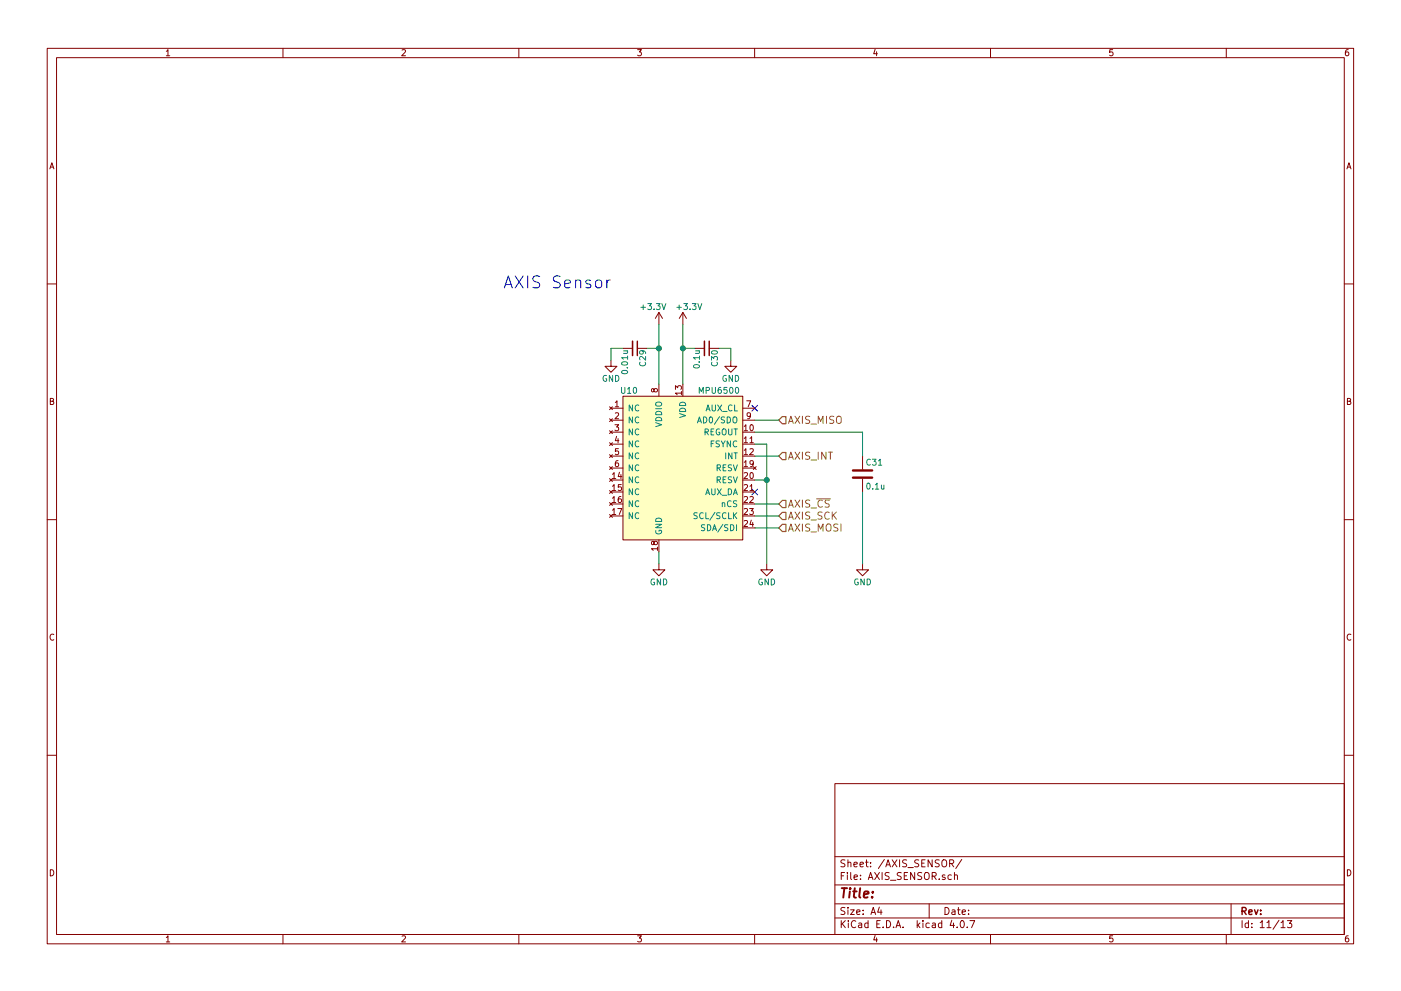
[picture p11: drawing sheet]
<svg xmlns="http://www.w3.org/2000/svg" width="297mm" height="210mm" viewBox="0 0 297 210" stroke-linecap="round" stroke-linejoin="round" font-family="sans-serif">
<g fill="none" stroke="#840000" stroke-width=".21">
<path d="M10 10.3h277v189.9h-277zM12 12.2h273v186.1h-273zM35.3 10.9l.3-.4v1.3M35.3 11.8h.7M60 10.3v1.9M85.2 10.6l.5-.1 .3 .4-.8 .9h.8M110 10.3v1.9M135.2 10.5h.8l-.4 .5 .3 .1 .1 .2-.1 .4-.2 .1-.5-.1M160 10.3v1.9M185.5 10.5l-.3 .9h.8M185.9 11v.8M210 10.3v1.9"/>
<path d="M235.9 10.5h-.6v.6h.6l.1 .5-.3 .2-.4-.1M260 10.3v1.9M285.9 10.5l-.4 .1-.2 .2-.1 .8 .3 .2 .4-.1 .1-.4-.1-.2-.4-.1-.3 .3M10.6 35.8l.4-1.3 .4 1.3M10.7 35.5h.6M285.6 35.8l.4-1.3 .4 1.3M285.7 35.5h.6M10 60.2h2M129.5 76.4v1.3h1.3l-1.3 1.3-1.2-1.3h1.2M132.1 73.9h2M135.1 73.9h2.1M139.7 66.3v2.5"/>
<path d="M139.7 66.3l-.8 1.3M139.7 66.3l.8 1.3M144.8 66.3l-.8 1.3M144.8 66.3v2.5M144.8 66.3l.7 1.3M147.3 73.9h2.1M150.4 73.9h2M154.9 76.4v1.3h1.3l-1.3 1.3-1.2-1.3h1.2M285 60.2h2M10.7 85.1h.5l.1-.5-.6-.1v1.3h.5l.2-.4-.3-.3M129.2 86.3l.6 .6M129.2 88.8l.6 .7"/>
<path d="M129.2 91.4l.6 .6M129.2 93.9l.6 .6M129.2 96.5l.6 .6M129.2 99l.6 .6M129.5 86.6h2.6M129.5 89.1h2.6M129.5 91.7h2.6M129.5 94.2h2.6M129.5 96.8h2.6M129.5 99.3h2.6M129.8 86.3l-.6 .6M129.8 88.8l-.6 .7"/>
<path d="M129.8 91.4l-.6 .6M129.8 93.9l-.6 .6M129.8 96.5l-.6 .6M129.8 99l-.6 .6M130.4 90.1h.8l-.5 .5 .4 .1v.6l-.2 .1-.5-.1M130.5 85.4l.3-.4v1.3M130.5 87.7l.4-.1 .3 .3-.8 .9h.8M130.5 86.3h.7M130.7 92.6l-.2 .9h.7M131 97.7l-.3 .1-.2 .2v.7l.2 .3 .4-.1-.1-.6-.3-.1-.2 .2M131 93.1v.8M131.1 95.2h-.6v.6h.6v.5l-.2 .2-.4-.2"/>
<path d="M132.1 84.1h25.4v30.4h-25.4zM138.7 82.7l.2-.3 .4 .1 .1 .2-.1 .4-.4 .1-.2-.1-.2-.6h-.3v.6l.2 .1 .3-.3M139.7 81.5v2.6M143.2 82.6v-.8l.5 .5 .1-.4h.5l.2 .2-.2 .5M144.5 83.4h-1.3l.4 .4M144.5 83.1v.7M144.8 81.5v2.6M157.5 86.6h2.5M157.5 89.1h2.5M157.5 91.7h2.5M157.5 94.2h2.5M157.5 96.8h2.5"/>
<path d="M157.5 99.3h2.5M157.8 90.5l.3-.4v1.3M157.8 93l.3-.3v1.2M157.8 95.5l.3-.3v1.3M157.8 98.1l.3-.4v1.3M157.8 91.4h.7M157.8 93.9h.7M157.8 96.5h.7M157.8 99h.7M158.3 85h.9l-.6 1.3M159 93l.4-.3v1.2M159 95.3l.5-.1 .2 .3-.8 1h.8"/>
<path d="M159 93.9h.7M159.1 88.1l-.2 .3-.4-.1-.1-.6 .5-.1 .2 .2v.7l-.4 .3h-.2M159.1 90.2l.2-.1a.67 .67 0 0 1 .4 .6 .67 .67 0 0 1-.4 .7l-.3-.5zM159.7 98.3l-.2 .2-.4-.1v-.6l.4-.1 .2 .3v.7l-.3 .3h-.3M159.7 99l.6 .6M160.3 99l-.6 .6M182.9 96.8v2.8M285.7 85.1h.5l.1-.5-.6-.1v1.3h.5l.2-.4-.3-.3M10 110.3h2M129.2 101.5l.6 .7M129.2 104.1l.6 .6M129.2 106.6l.6 .6"/>
<path d="M129.2 109.2l.6 .6M129.5 101.8h2.6M129.5 104.4h2.6M129.5 106.9h2.6M129.5 109.5h2.6M129.8 100.6l.4-.3v1.2M129.8 103.2l.4-.4v1.3M129.8 105.7l.4-.3v1.2M129.8 108.2l.4-.3v1.3M130.6 104.1h-.8l-.6 .6M130.6 101.5h-.8l-.6 .7M130.6 106.6h-.8l-.6 .6"/>
<path d="M130.6 109.2h-.8l-.6 .6M131 107.9h.8l-.5 1.3M131.3 100.2l-.2 .9h.7M131.6 105.4h-.3l-.2 .3v.7l.2 .2 .4-.1-.1-.6-.3-.1-.2 .3M131.6 100.7v.8M131.7 102.8h-.6v.6h.6v.6l-.2 .1-.4-.1M138.7 115.1l.2-.2h.4l.1 .2-.1 .4-.4 .1-.2-.1-.2-.6h-.3v.6l.2 .1 .3-.3M139.4 116.4h-1.3l.4 .4M139.4 116.1v.7M139.7 119.6v1.3h1.3l-1.3 1.3-1.3-1.3h1.3M139.7 114.5v2.6M157.5 101.8h2.5"/>
<path d="M157.5 104.4h2.5M157.5 106.9h2.5M157.5 109.5h2.5M157.5 112h2.5M157.8 100.4l.5-.1 .2 .3-.8 .9h.8M157.8 102.9l.5-.1 .2 .4-.8 .9h.8M157.8 105.5l.5-.1 .2 .3-.8 .9h.8M157.8 108l.5-.1 .2 .3-.8 1h.8M157.8 110.5l.5-.1 .2 .4-.8 .9h.8M158.9 107.9h.8l-.4 .5 .4 .1v.5l-.2 .2-.6-.2M159 103.2l.4-.4v1.3M159 105.5l.5-.1 .2 .3-.8 .9h.8"/>
<path d="M159 104.1h.7M159.1 100.4l.2-.1a.67 .67 0 0 1 .4 .6 .67 .67 0 0 1-.4 .6l-.3-.4zM159.3 110.4l-.3 .9h.8M159.6 110.8v.9M162.6 119.6v1.3h1.2l-1.2 1.3-1.3-1.3h1.3M182.9 119.6v1.3h1.2l-1.2 1.3-1.3-1.3h1.3M182.9 101.6v2.8M285 110.3h2M11.4 134.6a.58 .58 0 0 0-.8 .6 .58 .58 0 0 0 .8 .5M286.4 134.6a.58 .58 0 0 0-.8 .6 .58 .58 0 0 0 .8 .5M10 160.2h2M177 166.3h108v32h-108z"/>
<path d="M285 160.2h2M10.7 184.5a.65 .65 0 0 1 .7 .7 .65 .65 0 0 1-.7 .6zM35.3 198.9l.3-.4v1.3M35.3 199.8h.7M60 198.3v1.9M85.2 198.6l.5-.1 .3 .4-.8 .9h.8M110 198.3v1.9M135.2 198.5h.8l-.4 .5 .3 .1 .1 .2-.1 .4-.2 .1-.5-.1M160 198.3v1.9M177 194.8h108M177 191.8h108M177 187.8h108"/>
<path d="M177 181.8h108M178.4 195.3v1.5M178.4 185.8h.5M178.6 196l.6 .8M179.1 185.1h-.7v1.5M179.1 192.6l-.5-.1-.3 .3 .1 .3 .7 .4v.4l-.2 .1-.6-.1M179.1 182.5l-.5-.1-.3 .3 .1 .3 .7 .4v.4l-.2 .1-.6-.1M179.2 195.3l-.8 .9M179.7 185.1v.2M179.7 185.6v1M179.8 192.5v.2M179.8 183.1l.2-.2 .4 .1v.9"/>
<path d="M179.8 182.4v1.5M179.8 193v1M179.9 195.3v.2M179.9 195.8v1M180.3 193h.8l-.8 1h.8M180.4 185.1v1.3l.2 .2M181.1 183.4l.7-.1-.1-.3-.4-.1-.2 .2v.7h.6M181.1 186.1l.7-.1-.1-.3-.4-.1-.2 .2 .1 .7h.5M181.4 195.5a.71 .71 0 0 0-1 .5 .71 .71 0 0 0 .8 .8l.2-.1M181.6 193.5l.7-.1v-.3l-.4-.1-.3 .2 .1 .7h.6M182.1 195.9h.6v.9M182.3 183.4l.8-.1-.1-.3-.4-.1-.3 .2 .1 .7h.6"/>
<path d="M182.4 186.5v.1M182.4 185.7v.1M182.7 196.2l-.7 .3 .2 .3 .5-.1M183 193.9v.1M183 193.1v.1M183.5 182.9h.6M183.7 182.4v1.3l.4 .2M184 195.9l-.4-.1-.3 .3 .1 .6 .2 .1 .4-.1M184 195.3v1.5M184.1 186.6l.5-1.5 .5 1.5M184.2 186.2h.7M184.6 183.8v.1"/>
<path d="M184.6 183v.1M184.7 194l.4-1.5 .5 1.5M184.8 193.6h.7M185.4 185.1l1.1 1.5M185.5 198.5l-.3 .9h.8M185.9 199v.8M185.9 196h.5M186.4 192.5l-.3 1h.9M186.5 185.1l-1.1 1.5M186.6 195.3h-.7v1.5h.7M186.8 193v1M187 185.1v1.5"/>
<path d="M187.2 196.7v.1M187.5 182.3l-1.3 2M187.8 183.9l.5-1.5 .5 1.5M187.9 183.5h.7M188 195.3a.76 .76 0 0 1 .8 .8 .76 .76 0 0 1-.8 .7zM188.5 185.2l-.6-.1-.2 .3v.3l.7 .3v.5l-.2 .1-.5-.1M188.8 186.8h1.1M189.2 182.4l1 1.5M189.5 196.7v.1M190 196.8l.4-1.5 .6 1.5M190.1 196.4h.7M190.2 182.4l-1 1.5"/>
<path d="M190.7 182.4v1.5M191.1 185.2l-.6-.1-.3 .3 .1 .3 .7 .3v.5l-.2 .1-.6-.1M191.5 196.7v.1M191.7 185.8h.5M192.2 182.5l-.6-.1-.2 .3v.3l.8 .4v.4l-.3 .1-.5-.1M192.4 185.1h-.7v1.5h.7M192.5 184.1h1.1M193.9 185.1v1.5l-.8-1.5v1.5M194.5 195.3v1.5M194.6 196.3l.4 .5M194.8 182.5l-.6-.1-.3 .3 .1 .3 .7 .4v.4l-.2 .1-.6-.1M195 195.8l-.5 .6"/>
<path d="M195.4 185.2l-.6-.1-.2 .3v.3l.8 .3v.5l-.3 .1-.5-.1M195.4 183.1h.5M195.7 195.3v.2M195.7 195.8v1M196.1 185.3l.2-.2a.53 .53 0 0 1 .7 .5v.5a.51 .51 0 0 1-.8 .4 1.05 1.05 0 0 1-.1-1.2zM196.1 182.4h-.7v1.5h.7M197 191.8v3M197 195.9l-.4-.1-.3 .3 .1 .6 .2 .1 .4-.1M197.6 185.9l.7-.1 .2-.2-.1-.3-.2-.2h-.6v1.5M197.6 182.4v1.5l-.8-1.5v1.5M197.7 195.9h.6v.9M198 185.9l.5 .7"/>
<path d="M198.3 196.2l-.7 .3 .2 .3 .5-.1M199.1 186.5v.1M199.1 182.5l-.5-.1-.3 .3v.3l.8 .4v.4l-.2 .1-.6-.1M199.7 195.9l-.5-.1-.2 .3v.6l.2 .1 .5-.1M199.7 195.3v1.5M199.8 182.6l.3-.2a.53 .53 0 0 1 .6 .5v.5a.51 .51 0 0 1-.8 .4 1.05 1.05 0 0 1-.1-1.2zM200.4 192.5a.76 .76 0 0 1 .8 .8 .76 .76 0 0 1-.8 .7zM200.4 185.7l-.4-.1-.2 .2v.2l.6 .2v.3h-.6M201.3 183.2l.8-.1 .1-.2-.1-.3-.2-.2h-.6v1.5M201.7 185.7l-.4-.1-.3 .3 .1 .6 .2 .1 .4-.1M201.7 183.2l.5 .7M201.8 195.2l-.4 1.1h1"/>
<path d="M201.9 193.1h.5l.1 .9M202.2 195.8v1M202.4 185.7l.2-.1 .3 .1 .1 .9M202.4 185.1v1.5M202.5 193.4l-.7 .3 .2 .3 .5-.1M202.9 196.7v.1M203 193h.6M203.2 192.5v1.3l.4 .2M203.8 195.4l.1-.1a.8 .8 0 0 1 .6 .8 .8 .8 0 0 1-.6 .7 .97 .97 0 0 1-.1-1.4zM203.9 182.3l-1.3 2M204 193.5l.7-.1-.1-.3-.4-.1-.2 .2 .1 .7h.5M205.1 196.7v.1"/>
<path d="M205.4 193.9v.1M205.4 193.1v.1M205.6 195.3h1.1l-.7 1.5M210 198.3v1.9M235.9 198.5h-.6v.7l.6-.1 .1 .5-.3 .2-.4-.1M260 198.3v1.9M261 191.8v6.5M263.3 195.3v1.5M264.7 195.9l-.4-.1-.3 .3 .1 .6 .2 .1 .4-.1M264.7 195.3v1.5M265.4 196.7v.1M265.4 195.9v.1"/>
<path d="M267.2 195.8l.4-.5v1.5M267.2 196.8h.8M268.6 195.8l.4-.5v1.5M268.6 196.8h.9M271.2 195.2l-1.3 2M271.6 195.8l.4-.5v1.5M271.6 196.8h.9M272.9 195.3h1l-.5 .6 .4 .1v.7l-.2 .1-.7-.1M285.7 184.5a.65 .65 0 0 1 .7 .7 .65 .65 0 0 1-.7 .6zM285.9 198.5l-.4 .1-.2 .3-.1 .7 .3 .2 .4-.1 .1-.4-.1-.2-.4-.1-.3 .3"/>
</g>
<path d="M135.1 72.4v3M150.4 72.4v3M263.3 193.3l.8-.1 .1-.2-.1-.3-.2-.2h-.6v1.5M263.7 193.3l.5 .7M264.8 193.5l.7-.1-.1-.3-.4-.1-.2 .2v.7h.6M266 193l.3 1 .4-1M267.3 193.9v.1M267.3 193.1v.1" fill="none" stroke="#840000" stroke-width=".3"/>
<path d="M178.5 188.4h1.1M179 188.4l-.2 2M180.2 189.1l-.2 1.3M180.3 188.4l-.1 .2 .2-.1-.1-.1-.1 .2M180.9 189.1h.7M181.2 188.4l-.2 1.8 .1 .1 .4 .1M182.4 188.4l-.2 1.8 .2 .2M183.2 189.8l.9-.2v-.4l-.6-.1-.3 .3v.9h.7M184.9 190.3v.1M185.1 189.2l-.1 .2-.1-.1 .2-.1-.1 .2" fill="none" stroke="#840000" stroke-width=".41"/>
<g fill="none" stroke="#008484" stroke-width=".21">
<path d="M128.6 79.7a.59 .59 0 0 0-.7 .6 .59 .59 0 0 0 .7 .5v-.4h-.2M129.9 79.6v1.3l-.7-1.3v1.3M130.5 79.6a.64 .64 0 0 1 .7 .7 .64 .64 0 0 1-.7 .6zM131.9 78.7a.69 .69 0 0 1 1.2 .3 .74 .74 0 0 1-1.3-.1zM131.9 76.9a.69 .69 0 0 1 1.2 .3 .74 .74 0 0 1-1.3-.1zM132.2 74.4h.9M132.9 78h.2M132.9 74.4l.2 .2-.1 .3-.8 .1M133.1 75.9h-1.3l.4 .3M133.1 75.5v.7M135.7 76.9a.56 .56 0 0 0 .5 .7 .56 .56 0 0 0 .6-.7M135.9 65.2h1"/>
<path d="M136.1 74.4l.3 .2-.1 .4-.6 .1-.1-.5 .2-.2 .8 .1 .3 .3v.2M136.4 64.7v1M136.9 75.6v.8l-.9-.8-.4 .3 .1 .4M137.3 64.4h.8l-.4 .5 .4 .1v.6l-.2 .1-.6-.1M138.7 65.6v.1M139.2 64.4h.8l-.5 .5 .4 .1v.6l-.2 .1-.5-.1M140.3 64.4l.4 1.3 .5-1.3M143.5 65.2h1M144 64.7v1M145 64.4h.7l-.4 .5 .4 .1v.6l-.2 .1-.5-.1M146.3 65.6v.1M146.8 64.4h.8l-.5 .5 .4 .1v.6l-.2 .1-.5-.1"/>
<path d="M147.1 77.5a.76 .76 0 0 1 1.2 .3 .74 .74 0 0 1-1.3-.1zM147.4 74.4h.9M148 64.4l.4 1.3 .4-1.3M148.2 76.8h.1M148.2 74.4l.1 .2-.1 .3-.8 .1M148.3 75.9h-1.3l.4 .3M148.3 75.5v.7M150.9 76.4v-.8l.4 .5 .1-.4h.6l.1 .2-.1 .5M150.9 74.6a.76 .76 0 0 1 1.2 .2 .74 .74 0 0 1-1.2-.1zM151 76.9a.56 .56 0 0 0 .5 .7 .56 .56 0 0 0 .5-.7M154 79.7a.59 .59 0 0 0-.7 .6 .59 .59 0 0 0 .7 .5v-.4h-.2M155.3 79.6v1.3l-.7-1.3v1.3"/>
<path d="M155.9 79.6a.64 .64 0 0 1 .7 .7 .64 .64 0 0 1-.7 .6zM131.8 82.2v1l.2 .3h.3l.2-.3v-1M133 82.5l.4-.3v1.3M133 83.5h.8M134.1 85.9v1.3l-.7-1.3v1.3M134.1 88.5v1.2l-.7-1.2v1.2M134.1 91v1.3l-.7-1.3v1.3M134.1 93.5v1.3l-.7-1.3v1.3M134.1 96.1v1.3l-.7-1.3v1.3M134.1 98.6v1.3l-.7-1.3v1.3M134.4 82.3l.1-.1a.67 .67 0 0 1 .5 .6 .67 .67 0 0 1-.5 .7l-.2-.5zM135.4 86a.56 .56 0 0 0-.7 .5 .56 .56 0 0 0 .7 .6"/>
<path d="M135.4 88.6a.56 .56 0 0 0-.7 .5 .56 .56 0 0 0 .7 .5M135.4 91.1a.56 .56 0 0 0-.7 .5 .56 .56 0 0 0 .7 .5M135.4 93.6a.56 .56 0 0 0-.7 .6 .56 .56 0 0 0 .7 .5M135.4 96.2a.56 .56 0 0 0-.7 .5 .56 .56 0 0 0 .7 .5M135.4 98.7a.56 .56 0 0 0-.7 .5 .56 .56 0 0 0 .7 .6M139 89.7l1.3 .4-1.3 .4M139 86.7h1.3M139.1 87.5a.69 .69 0 0 1 .7-.2 .69 .69 0 0 1 .5 .7h-1.3zM139.1 85.5l.8-.2a.42 .42 0 0 1 .3 .2 .42 .42 0 0 1 0 .5l-.3 .2-.7-.1-.2-.2zM139.2 88.6a.67 .67 0 0 1 .7 0 .67 .67 0 0 1 .4 .6h-1.3zM144.1 87.8l1.3 .4-1.3 .4M144.3 86.7a.67 .67 0 0 1 .7-.1 .67 .67 0 0 1 .4 .7h-1.3z"/>
<path d="M144.3 85.4a.67 .67 0 0 1 .7 0 .67 .67 0 0 1 .4 .6h-1.3zM147.9 89.7l.4-1.2 .4 1.2M148 89.4h.6M148.3 83.5v-1.3l.4 .9 .4-.9v1.3M149.1 88.5a.64 .64 0 0 1 .8 .6 .64 .64 0 0 1-.8 .6zM149.5 91.7l.6-.1v-.5l-.6-.1v1.3M149.7 87.2l.4-1.3 .4 1.3M149.7 82.8h.6l.1-.5-.7-.1v1.3M149.8 91.7l.4 .6M149.8 86.8h.6M150.5 88.6l.1-.1a.67 .67 0 0 1 .5 .6 .67 .67 0 0 1-.5 .6l-.2-.5zM150.7 91.6h.5"/>
<path d="M150.8 94.1h.4M151 85.9v1l.2 .3h.3l.2-.3v-1M151 82.2v1l.2 .3h.3l.2-.3v-1M151.4 91h-.7v1.3h.7M151.4 93.5h-.6v1.3M152 99.3l.7-.1v-.5l-.7-.1v1.3M152.2 85.9l.8 1.3M152.3 99.3l.5 .6M152.5 93.6h-.6v.4a.54 .54 0 0 1 .6 .7l-.2 .1-.5-.1M152.6 91.1a.59 .59 0 0 0-.8 .5 .59 .59 0 0 0 .8 .6v-.5h-.2M152.6 88.4l-1.1 1.6M152.8 82.2h-.3l-.2 .3-.1 .7 .3 .3 .4-.2-.1-.6h-.3l-.3 .2"/>
<path d="M152.9 93.5l.4 .7 .4-.7M153 85.9l-.8 1.3M153.2 91.2l.2-.2 .4 .1 .1 .7a.42 .42 0 0 1-.2 .4 .42 .42 0 0 1-.4 0l-.2-.4zM153.2 87.3h1M153.3 94.2v.6M153.3 99.2h.4M153.6 88.5h-.6v.4a.54 .54 0 0 1 .6 .7l-.2 .1h-.5M153.9 96.1v1.3M153.9 98.6h-.6v1.3h.6M154.1 82.2h-.6v.6h.6v.5l-.2 .2-.4-.2M154.2 88.5a.64 .64 0 0 1 .7 .6 .64 .64 0 0 1-.7 .6zM154.5 91v1l.2 .3h.3l.2-.3v-1"/>
<path d="M154.8 82.3l.2-.1a.67 .67 0 0 1 .4 .6 .67 .67 0 0 1-.4 .7l-.3-.5zM154.9 93.5v1.3l-.7-1.3v1.3M155.1 98.7h-.6v.4a.54 .54 0 0 1 .6 .7l-.2 .1-.5-.1M155.2 86a.56 .56 0 0 0-.8 .5 .56 .56 0 0 0 .8 .6M155.2 96.1v1.3l-.7-1.3v1.3M155.4 88.6l.3-.1h.4l.1 .8a.42 .42 0 0 1-.2 .4 .42 .42 0 0 1-.4 0l-.2-.4zM155.5 98.6l.4 1.3 .4-1.3M155.6 91h.7M155.6 96.1h.7M155.8 85.9v1.3h.6M156 91v1.3M156 96.1v1.3"/>
<path d="M156 82.3l.2-.1a.67 .67 0 0 1 .4 .6 .67 .67 0 0 1-.4 .7l-.3-.5zM156.2 93.6a.56 .56 0 0 0-.8 .6 .56 .56 0 0 0 .8 .5M184.5 97.5a.56 .56 0 0 0-.7 .6 .56 .56 0 0 0 .7 .5M185 97.4h.8l-.5 .5 .4 .1v.6l-.2 .1-.5-.1M186.3 97.8l.3-.4v1.3M186.3 98.7h.7M134.1 101.2v1.2l-.7-1.2v1.2M134.1 103.7v1.3l-.7-1.3v1.3M134.1 106.2v1.3l-.7-1.3v1.3M134.1 108.8v1.3l-.7-1.3v1.3M135.4 101.3a.56 .56 0 0 0-.7 .5 .56 .56 0 0 0 .7 .5M135.4 103.8a.56 .56 0 0 0-.7 .5 .56 .56 0 0 0 .7 .5"/>
<path d="M135.4 106.3a.56 .56 0 0 0-.7 .6 .56 .56 0 0 0 .7 .5M135.4 108.9a.56 .56 0 0 0-.7 .5 .56 .56 0 0 0 .7 .5M139 111.2h1.3l-1.3 .8h1.3M139.1 112.6a.59 .59 0 0 0 .5 .7 .59 .59 0 0 0 .6-.7l-.5-.1v.2M139.2 110a.67 .67 0 0 1 .7 0 .67 .67 0 0 1 .4 .6h-1.3zM147.8 108.8h-.6v.5a.54 .54 0 0 1 .6 .6l-.2 .2-.5-.1M149.1 108.9a.56 .56 0 0 0-.8 .5 .56 .56 0 0 0 .8 .5M149.4 111.4h-.6v.4a.54 .54 0 0 1 .6 .7l-.2 .1-.5-.1M149.6 105l.4-1.3 .5 1.3M149.7 108.8v1.3h.6M149.8 104.6h.5M150 111.3a.64 .64 0 0 1 .7 .7 .64 .64 0 0 1-.7 .6z"/>
<path d="M150.9 103.7v1l.2 .3h.3l.2-.3v-1M151.1 112.6l.4-1.3 .4 1.3M151.2 112.2h.6M151.6 108.7l-1.1 1.7M152 101.8l.7-.1v-.4l-.7-.1v1.2M152.1 103.7l.8 1.3M152.3 101.8l.5 .6M152.7 108.8h-.7v.5a.54 .54 0 0 1 .6 .6l-.2 .2-.5-.1M152.9 103.7l-.8 1.3M153.1 106.8l.2-.2 .3 .1 .1 .8M153.1 105.1h1M153.1 106.6v.9"/>
<path d="M153.3 111.2l-1.1 1.7M153.3 101.7h.4M153.9 101.2h-.6v1.2h.6M153.9 108.9a.56 .56 0 0 0-.7 .5 .56 .56 0 0 0 .7 .5M154.3 111.4h-.6v.4a.54 .54 0 0 1 .6 .7l-.2 .1-.5-.1M154.4 103.7a.64 .64 0 0 1 .7 .6 .64 .64 0 0 1-.7 .7zM154.5 108.8v1.3h.6M154.9 111.3a.64 .64 0 0 1 .7 .7 .64 .64 0 0 1-.7 .6zM155 106.3a.56 .56 0 0 0-.8 .6 .56 .56 0 0 0 .8 .5M155.1 101.2h-.6v.4a.54 .54 0 0 1 .6 .7l-.2 .1h-.5M155.5 101.2l.4 1.2 .4-1.2M155.5 105l.4-1.3 .4 1.3"/>
<path d="M155.5 108.8v1.3M155.6 104.6h.6M155.7 109.3l.5 .8M156.2 111.3v1.3M156.2 106.3h-.6l-.1 .4a.54 .54 0 0 1 .7 .7l-.2 .1-.5-.1M156.2 108.8l-.7 .7M183.9 102.6l.1-.1a.67 .67 0 0 1 .5 .6 .67 .67 0 0 1-.5 .7l-.2-.5zM185 103.7v.1M185.6 102.9l.4-.4v1.3M185.6 103.8h.7M186.9 102.9v.8l.3 .1 .2-.1M187.4 102.9v.9"/>
<path d="M138.7 122.9a.59 .59 0 0 0-.7 .6 .59 .59 0 0 0 .7 .5l.1-.5h-.2M140.1 122.8v1.3l-.8-1.3v1.3M140.7 122.8a.64 .64 0 0 1 .7 .7 .64 .64 0 0 1-.7 .6zM161.6 122.9a.59 .59 0 0 0-.7 .6 .59 .59 0 0 0 .7 .5v-.5h-.2M162.9 122.8v1.3l-.7-1.3v1.3M163.5 122.8a.64 .64 0 0 1 .7 .7 .64 .64 0 0 1-.7 .6zM181.9 122.9a.59 .59 0 0 0-.7 .6 .59 .59 0 0 0 .7 .5l.1-.5h-.3M183.2 122.8v1.3l-.7-1.3v1.3M183.8 122.8a.64 .64 0 0 1 .8 .7 .64 .64 0 0 1-.8 .6z"/>
</g>
<g fill="none" stroke="#008400" stroke-width=".21">
<path d="M132.1 73.9h-2.6v2.5M137.2 73.9h2.5M139.7 68.8v12.7M144.8 68.8v12.7M144.8 73.9h2.5M152.4 73.9h2.5v2.5M160 94.2h2.6v25.4M160 91.7h22.9v5.1M160 89.1h5.1M160 96.8h5.1M139.7 117.1v2.5M160 101.8h2.6"/>
<path d="M160 106.9h5.1M160 109.5h5.1M160 112h5.1M182.9 104.4v15.2"/>
</g>
<path d="M159.4 86l1.2 1.2M160.6 86l-1.2 1.2M159.4 103.8l1.2 1.2M160.6 103.8l-1.2 1.2" fill="none" stroke="#000084" stroke-width=".21"/>
<g fill="none" stroke="#848400" stroke-width=".21">
<path d="M167.2 89.8l.5-1.5 .5 1.5M167.2 97.5l.5-1.6 .5 1.6M167.3 89.4h.7M167.3 97h.7M168.6 88.3l1 1.5M168.6 95.9l1 1.6M169.6 88.3l-1 1.5M169.6 95.9l-1 1.6M170.1 88.3v1.5M170.1 95.9v1.6M171.7 88.4l-.6-.1-.3 .3 .1 .4 .7 .2v.5l-.2 .1h-.6M171.7 96l-.6-.1-.2 .2v.4l.6 .3 .2 .4-.3 .3-.6-.1"/>
<path d="M172 90h1.1M172 97.6h1.1M173.5 89.8v-1.5l.5 1.1 .5-1.1v1.5M173.5 95.9v1.6M175.1 95.9v1.6l-.9-1.6v1.6M175.2 88.3v1.5M175.6 95.9h.9M176 95.9v1.6M176.8 88.4l-.6-.1-.2 .2v.4l.6 .3 .2 .4-.3 .2h-.6M177.6 88.4a.5 .5 0 0 1 .5 0 .5 .5 0 0 1 .3 .4l-.1 .8-.3 .2a.53 .53 0 0 1-.7-.5v-.5zM167.2 107.6l.5-1.5 .5 1.5M167.2 110.2l.5-1.6 .5 1.6"/>
<path d="M167.2 112.7l.5-1.5 .5 1.5M167.3 107.2h.7M167.3 109.7h.7M167.3 112.3h.7M168.6 106.1l1 1.5M168.6 108.6l1 1.6M168.6 111.2l1 1.5M169.6 106.1l-1 1.5M169.6 108.6l-1 1.6M169.6 111.2l-1 1.5M170.1 106.1v1.5M170.1 108.6v1.6"/>
<path d="M170.1 111.2v1.5M171.7 106.2l-.6-.1-.2 .1v.5l.6 .3 .2 .3-.3 .3-.6-.1M171.7 108.7l-.6-.1-.3 .3 .1 .4 .7 .3v.4l-.2 .2-.6-.1M171.7 111.2h-.6l-.3 .3 .1 .3 .7 .3v.4l-.2 .2-.6-.1M172 107.8h1.1M172 110.3h1.1M172 112.8h1.1M173.1 105.8h3M173.5 112.7v-1.5l.5 1.1 .5-1.1v1.5M174.3 108.7l-.6-.1-.2 .2v.4l.6 .3 .2 .4-.3 .3-.6-.1M174.4 106.2a.72 .72 0 0 0-1.1 .5 .72 .72 0 0 0 .8 .9l.3-.1M175.4 111.2a.5 .5 0 0 1 .5 0 .5 .5 0 0 1 .3 .5l-.1 .8-.3 .2a.53 .53 0 0 1-.6-.5v-.5z"/>
<path d="M175.8 106.2l-.6-.1-.2 .1v.5l.7 .3 .1 .3-.3 .3-.6-.1M175.8 108.8a.72 .72 0 0 0-1 .5 .72 .72 0 0 0 .7 .9l.3-.2M176.5 108.6v1.6M176.7 109.3l.6 .9M177.3 108.6l-.8 .9M177.6 111.2h-.5l-.3 .3 .1 .3 .7 .3v.4l-.3 .2-.5-.1M178.3 111.2v1.5"/>
</g>
<path d="M165.9 88.4h.7v1.5h-.7l-.8-.8zM165.9 96h.7v1.5h-.7l-.8-.7zM165.9 106.2h.7v1.5h-.7l-.8-.8zM165.9 108.7h.7v1.5h-.7l-.8-.7zM165.9 111.2h.7v1.6h-.7l-.8-.8z" fill="none" stroke="#848400" stroke-width=".25"/>
<path d="M180.8 99.8h4.1M180.8 101.3h4.1" fill="none" stroke="#840000" stroke-width=".51"/>
<g fill="#008400" stroke="#008400" stroke-width=".25">
<circle cx="162.6" cy="101.8" r=".51"/>
<circle cx="139.7" cy="73.9" r=".51"/>
<circle cx="144.8" cy="73.9" r=".51"/>
</g>
<path d="M132.1 84.1h25.4v30.4h-25.4z" fill="#ffffc2" stroke="#ffffc2" stroke-width=".21"/>
<path d="M134.1 72.4v3M149.4 72.4v3" fill="none" stroke="#840000" stroke-width=".33"/>
<g fill="none" stroke="#0000c2" stroke-width=".21">
<path d="M109.2 58.5l1.7 2.6M110.9 58.5l-1.7 2.6M111.9 58.5v2.6M114.4 58.7l-.9-.2a.62 .62 0 0 0-.5 .7 .62 .62 0 0 0 .5 .6l.4 .1a.61 .61 0 0 1 .5 .6 .61 .61 0 0 1-.5 .6l-.9-.1M118.8 58.7l-1-.2a.62 .62 0 0 0-.5 .7 .62 .62 0 0 0 .5 .6l.5 .1a.61 .61 0 0 1 .5 .6 .61 .61 0 0 1-.5 .6l-1-.1M122 59.6a.64 .64 0 0 1 1.1 .2v1.3M122 59.4v1.7M125.2 59.5l-.6-.1-.4 .4 .1 .3 .9 .3 .1 .2-.1 .4-.3 .1-.7-.1M126.4 59.6a.69 .69 0 0 1 1.2 .3v.7a.68 .68 0 0 1-.7 .5 .68 .68 0 0 1-.6-.5zM128.7 59.4v1.7M129.4 59.4a.59 .59 0 0 0-.7 .5M106.9 61.1l.9-2.6 .8 2.6"/>
<path d="M107.2 60.4h1.2M119.7 60.2l1.3-.2-.2-.5-.7-.1-.4 .4 .2 1.2 .2 .1 .7-.1"/>
</g>
</svg>
